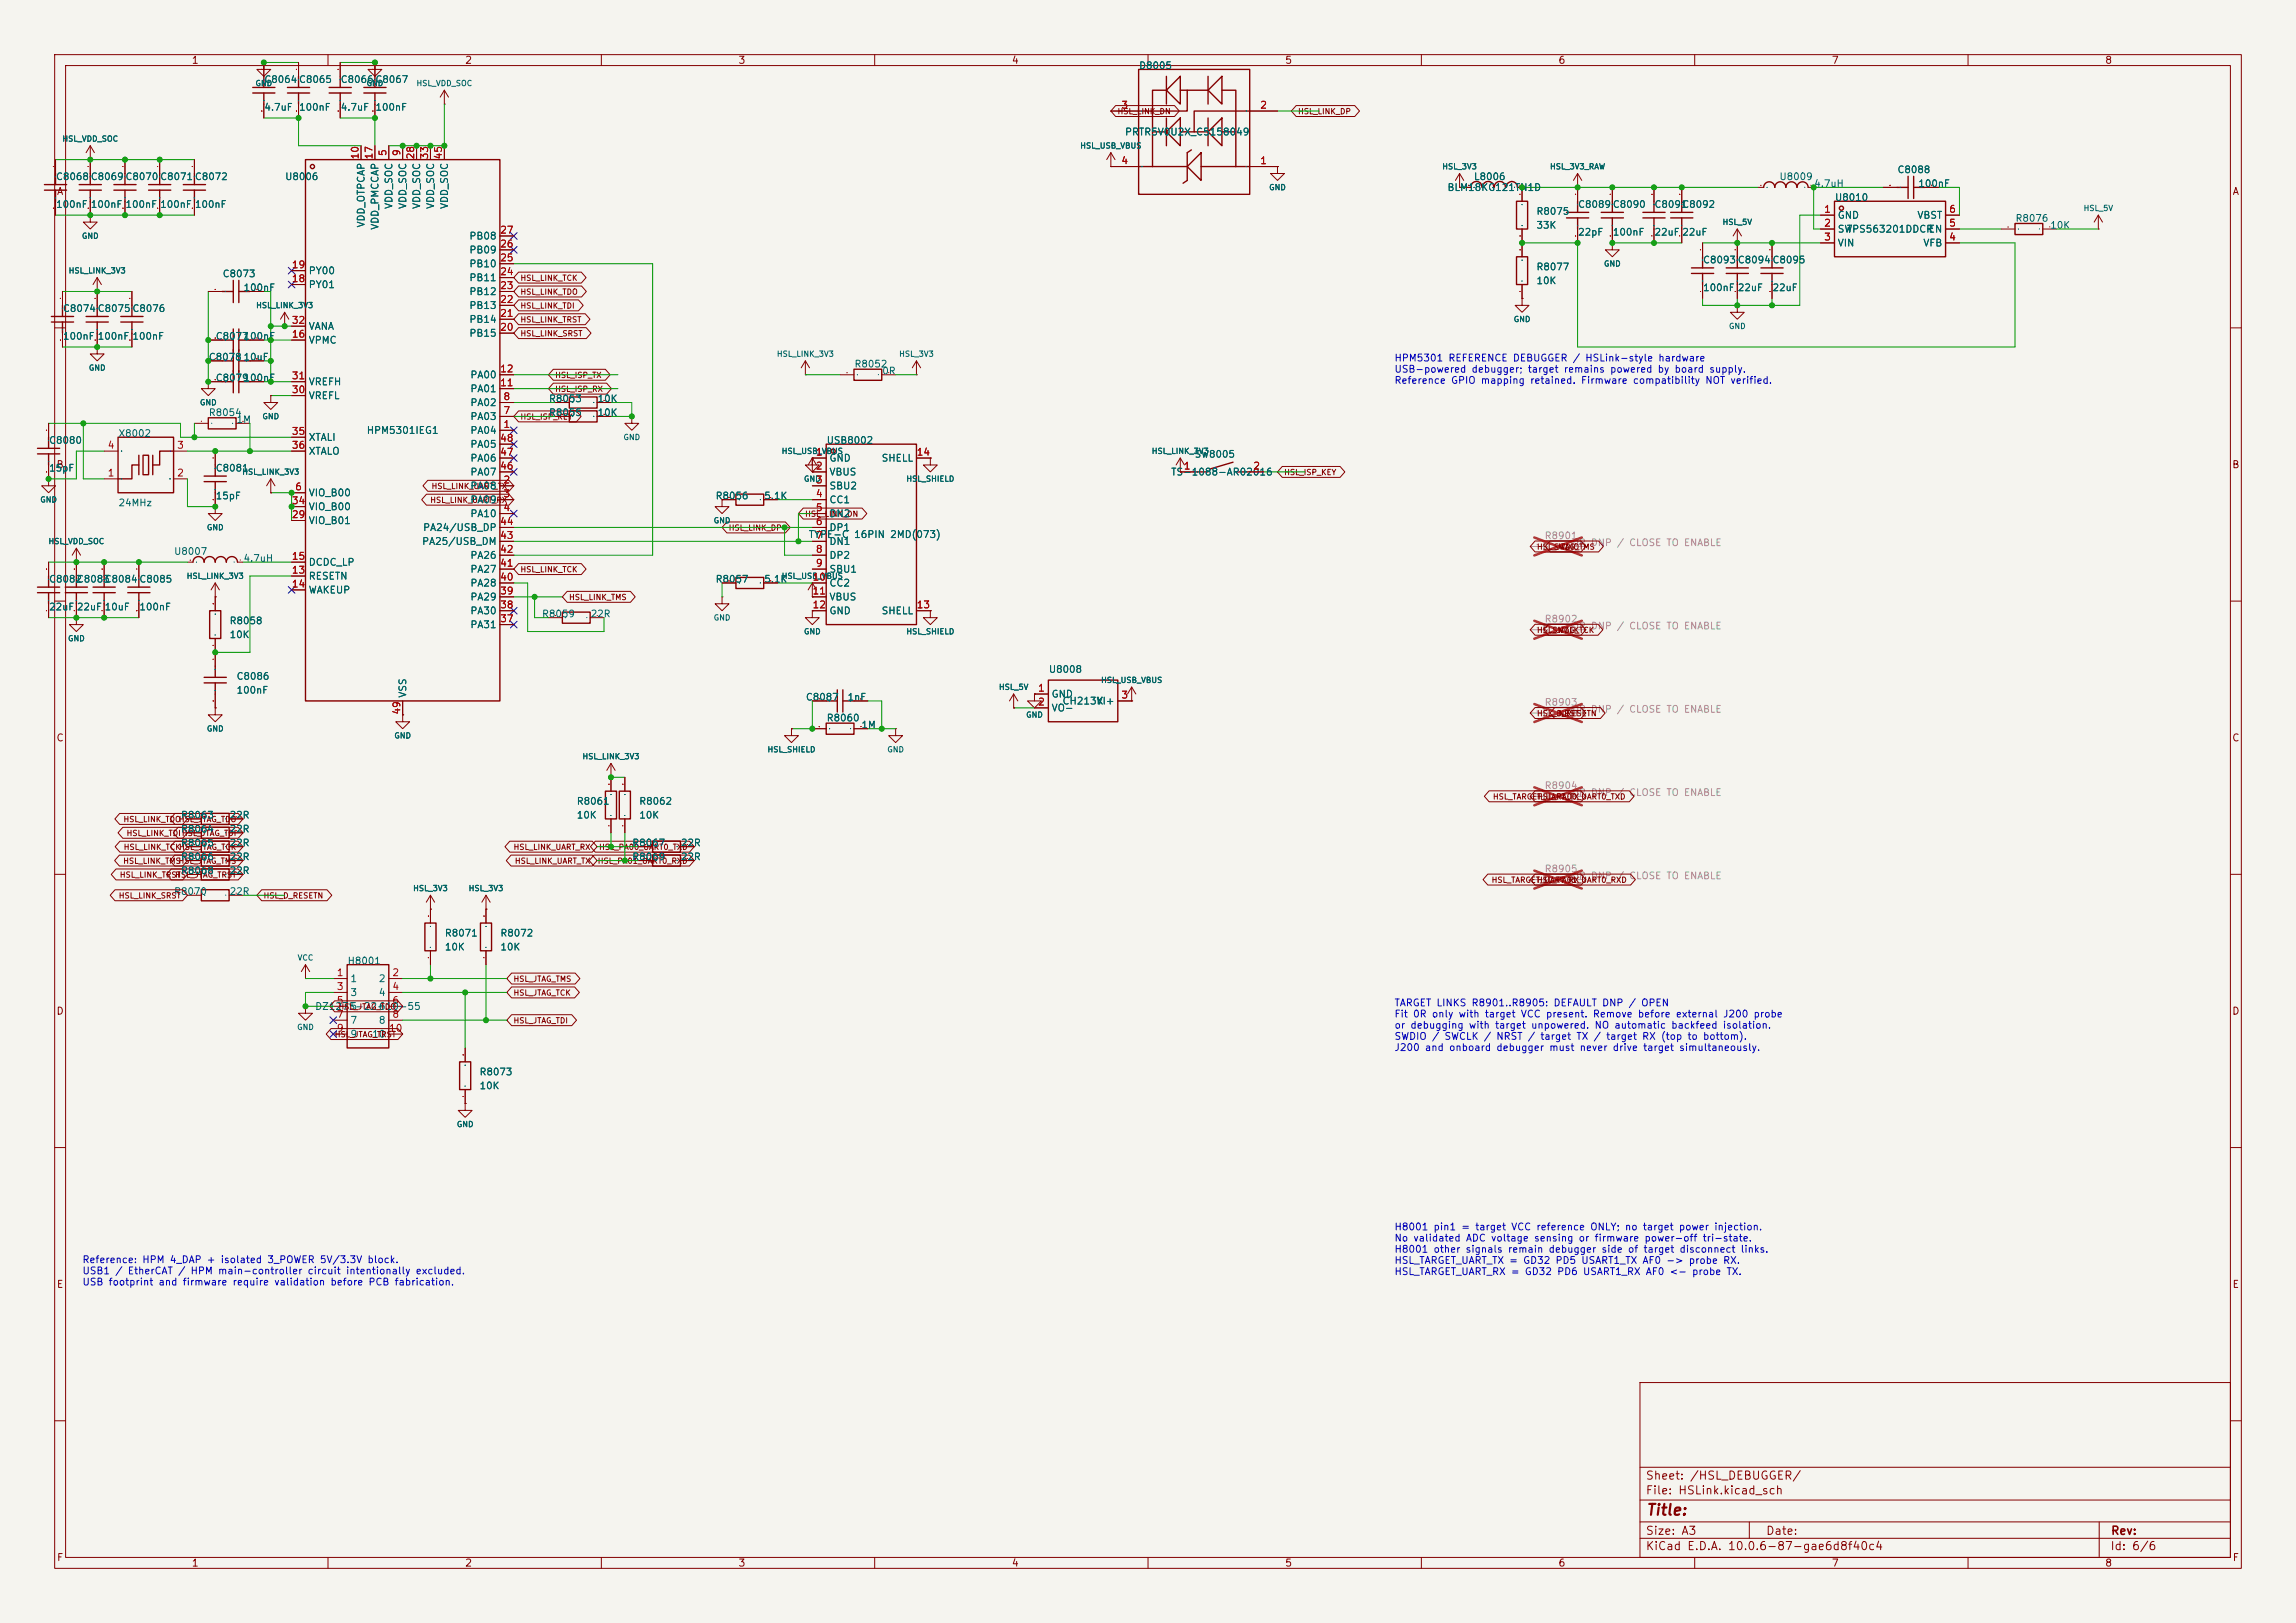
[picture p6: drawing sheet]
<svg xmlns="http://www.w3.org/2000/svg" width="420mm" height="297mm" viewBox="0 0 420 297" stroke-linecap="round" stroke-linejoin="round" font-family="sans-serif">
<defs><g id="words">
<text font-size="2" fill="#840000" x="301" y="277.8">Title:</text>
<g font-size="1.5" fill="#840000">
<text x="300.9" y="273.8">File: HSLink.kicad_sch</text>
<text x="300.9" y="271.1">Sheet: /HSL_DEBUGGER/</text>
<text x="300.9" y="281.2">Size: A3</text>
<text x="322.9" y="281.2">Date:</text>
<text x="386" y="281.2">Rev:</text>
<text x="300.9" y="284">KiCad E.D.A. 10.0.6-87-gae6d8f40c4</text>
<text x="385.9" y="284">Id: 6/6</text>
</g>
<g font-size="1.3" fill="#840000">
<text x="35" y="12">1</text>
<text x="85" y="12">2</text>
<text x="135" y="12">3</text>
<text x="185" y="12">4</text>
<text x="235" y="12">5</text>
<text x="285" y="12">6</text>
<text x="335" y="12">7</text>
<text x="385" y="12">8</text>
<text x="10.3" y="36">A</text>
<text x="408.3" y="36">A</text>
<text x="10.2" y="86">B</text>
<text x="408.2" y="86">B</text>
<text x="10.2" y="136">C</text>
<text x="408.2" y="136">C</text>
<text x="10.2" y="186">D</text>
<text x="408.2" y="186">D</text>
<text x="10.3" y="236">E</text>
<text x="408.3" y="236">E</text>
<text x="10.3" y="286">F</text>
<text x="35" y="287">1</text>
<text x="85" y="287">2</text>
<text x="135" y="287">3</text>
<text x="185" y="287">4</text>
<text x="235" y="287">5</text>
<text x="285" y="287">6</text>
<text x="335" y="287">7</text>
<text x="385" y="287">8</text>
<text x="408.3" y="286">F</text>
</g>
<g font-size="1.3" fill="#a90000">
<text x="205" y="20.2">3</text>
<text x="230.4" y="20.2">2</text>
<text x="65.9" y="29.3" transform="rotate(-90 65.9 29.3)">10</text>
<text x="68.4" y="29.3" transform="rotate(-90 68.4 29.3)">17</text>
<text x="71" y="28.7" transform="rotate(-90 71 28.7)">5</text>
<text x="73.5" y="28.7" transform="rotate(-90 73.5 28.7)">9</text>
<text x="76.1" y="29.3" transform="rotate(-90 76.1 29.3)">28</text>
<text x="78.6" y="29.3" transform="rotate(-90 78.6 29.3)">33</text>
<text x="81.1" y="29.3" transform="rotate(-90 81.1 29.3)">45</text>
<text x="205" y="30.3">4</text>
<text x="230.4" y="30.3">1</text>
<text x="333.6" y="39.2">1</text>
<text x="333.6" y="41.8">2</text>
<text x="356.4" y="41.8">5</text>
<text x="356.4" y="39.2">6</text>
<text x="91.4" y="45.6">26</text>
<text x="91.4" y="43">27</text>
<text x="333.6" y="44.3">3</text>
<text x="356.4" y="44.3">4</text>
<text x="53.3" y="51.9">18</text>
<text x="53.3" y="49.4">19</text>
<text x="91.4" y="53.2">23</text>
<text x="91.4" y="50.7">24</text>
<text x="91.4" y="48.1">25</text>
<text x="53.3" y="59.6">32</text>
<text x="91.4" y="58.3">21</text>
<text x="91.4" y="55.7">22</text>
<text x="53.3" y="62.1">16</text>
<text x="91.4" y="60.8">20</text>
<text x="53.3" y="69.7">31</text>
<text x="91.4" y="71">11</text>
<text x="91.4" y="68.4">12</text>
<text x="53.3" y="72.3">30</text>
<text x="92" y="76.1">7</text>
<text x="92" y="73.5">8</text>
<text x="19.6" y="82.4">4</text>
<text x="32.3" y="82.4">3</text>
<text x="53.3" y="79.9">35</text>
<text x="53.3" y="82.4">36</text>
<text x="91.4" y="83.7">47</text>
<text x="91.4" y="81.1">48</text>
<text x="92" y="78.6">1</text>
<text x="149.1" y="83.7">1</text>
<text x="167.6" y="83.7">14</text>
<text x="19.6" y="87.5">1</text>
<text x="32.3" y="87.5">2</text>
<text x="91.4" y="86.2">46</text>
<text x="92" y="88.8">2</text>
<text x="149.1" y="86.2">2</text>
<text x="149.1" y="88.8">3</text>
<text x="216.4" y="86.2">1</text>
<text x="229.1" y="86.2">2</text>
<text x="53.3" y="95.1">29</text>
<text x="53.3" y="92.6">34</text>
<text x="53.9" y="90">6</text>
<text x="92" y="91.3">3</text>
<text x="92" y="93.8">4</text>
<text x="149.1" y="91.3">4</text>
<text x="149.1" y="93.8">5</text>
<text x="91.4" y="101.5">42</text>
<text x="91.4" y="98.9">43</text>
<text x="91.4" y="96.4">44</text>
<text x="149.1" y="96.4">6</text>
<text x="149.1" y="98.9">7</text>
<text x="149.1" y="101.5">8</text>
<text x="53.3" y="105.3">13</text>
<text x="53.3" y="107.8">14</text>
<text x="53.3" y="102.7">15</text>
<text x="91.4" y="106.5">40</text>
<text x="91.4" y="104">41</text>
<text x="148.5" y="106.5">10</text>
<text x="149.1" y="104">9</text>
<text x="91.4" y="111.6">38</text>
<text x="91.4" y="109.1">39</text>
<text x="148.5" y="109.1">11</text>
<text x="148.5" y="111.6">12</text>
<text x="167.6" y="111.6">13</text>
<text x="91.4" y="114.2">37</text>
<text x="73.5" y="130.9" transform="rotate(-90 73.5 130.9)">49</text>
<text x="189.8" y="126.9">1</text>
<text x="189.8" y="129.4">2</text>
<text x="205" y="128.1">3</text>
<text x="61.5" y="178.9">1</text>
<text x="71.7" y="178.9">2</text>
<text x="61.5" y="181.5">3</text>
<text x="61.5" y="184">5</text>
<text x="71.7" y="181.5">4</text>
<text x="71.7" y="184">6</text>
<text x="61.5" y="186.6">7</text>
<text x="61.5" y="189.1">9</text>
<text x="71.1" y="189.1">10</text>
<text x="71.7" y="186.6">8</text>
</g>
<g font-size="1.3" fill="#006464">
<text x="205.7" y="25.1">PRTR5V0U2X_C5158049</text>
<text x="264.7" y="35.3">BLM18KG121TN1D</text>
<text x="67" y="41.7" transform="rotate(-90 67 41.7)">VDD_OTPCAP</text>
<text x="72.1" y="38.4" transform="rotate(-90 72.1 38.4)">VDD_SOC</text>
<text x="74.6" y="38.4" transform="rotate(-90 74.6 38.4)">VDD_SOC</text>
<text x="77.2" y="38.4" transform="rotate(-90 77.2 38.4)">VDD_SOC</text>
<text x="79.7" y="38.4" transform="rotate(-90 79.7 38.4)">VDD_SOC</text>
<text x="82.2" y="38.4" transform="rotate(-90 82.2 38.4)">VDD_SOC</text>
<text x="336.1" y="40.3">GND</text>
<text x="350.6" y="40.3">VBST</text>
<text x="69.5" y="42.2" transform="rotate(-90 69.5 42.2)">VDD_PMCCAP</text>
<text x="85.7" y="46.7">PB09</text>
<text x="85.7" y="44.1">PB08</text>
<text x="336.1" y="42.9">SW</text>
<text x="336.1" y="45.4">VIN</text>
<text x="337.7" y="42.9">TPS563201DDCR</text>
<text x="351.7" y="45.4">VFB</text>
<text x="352.7" y="42.9">EN</text>
<text x="56.4" y="53">PY01</text>
<text x="56.4" y="50.5">PY00</text>
<text x="85.7" y="51.8">PB11</text>
<text x="85.7" y="49.2">PB10</text>
<text x="85.7" y="59.4">PB14</text>
<text x="85.7" y="56.8">PB13</text>
<text x="85.7" y="54.3">PB12</text>
<text x="56.4" y="63.2">VPMC</text>
<text x="56.4" y="60.7">VANA</text>
<text x="85.7" y="61.9">PB15</text>
<text x="56.4" y="70.8">VREFH</text>
<text x="85.9" y="69.5">PA00</text>
<text x="56.4" y="73.4">VREFL</text>
<text x="85.9" y="77.2">PA03</text>
<text x="85.9" y="74.6">PA02</text>
<text x="85.9" y="72.1">PA01</text>
<text x="56.4" y="81">XTALI</text>
<text x="56.4" y="83.5">XTALO</text>
<text x="67" y="79.7">HPM5301IEG1</text>
<text x="85.9" y="79.7">PA04</text>
<text x="85.9" y="82.2">PA05</text>
<text x="85.9" y="89.9">PA08</text>
<text x="85.9" y="87.3">PA07</text>
<text x="85.9" y="84.8">PA06</text>
<text x="151.6" y="84.8">GND</text>
<text x="151.6" y="87.3">VBUS</text>
<text x="151.6" y="89.9">SBU2</text>
<text x="161.2" y="84.8">SHELL</text>
<text x="214.1" y="87.3">TS-1088-AR02016</text>
<text x="56.4" y="91.1">VIO_B00</text>
<text x="56.4" y="93.7">VIO_B00</text>
<text x="85.9" y="92.4">PA09</text>
<text x="85.9" y="94.9">PA10</text>
<text x="151.6" y="92.4">CC1</text>
<text x="151.6" y="94.9">DN2</text>
<text x="56.4" y="96.2">VIO_B01</text>
<text x="77.1" y="100">PA25/USB_DM</text>
<text x="77.3" y="97.5">PA24/USB_DP</text>
<text x="147.8" y="98.8">TYPE-C 16PIN 2MD(073)</text>
<text x="151.6" y="97.5">DP1</text>
<text x="151.6" y="100">DN1</text>
<text x="56.4" y="106.4">RESETN</text>
<text x="56.4" y="103.8">DCDC_LP</text>
<text x="85.9" y="107.6">PA28</text>
<text x="85.9" y="105.1">PA27</text>
<text x="85.9" y="102.6">PA26</text>
<text x="151.6" y="102.6">DP2</text>
<text x="151.6" y="105.1">SBU1</text>
<text x="151.6" y="107.6">CC2</text>
<text x="56.4" y="108.9">WAKEUP</text>
<text x="85.9" y="112.7">PA30</text>
<text x="85.9" y="110.2">PA29</text>
<text x="151.6" y="110.2">VBUS</text>
<text x="151.6" y="112.7">GND</text>
<text x="161.2" y="112.7">SHELL</text>
<text x="85.9" y="115.3">PA31</text>
<text x="74.6" y="127.8" transform="rotate(-90 74.6 127.8)">VSS</text>
<text x="192.3" y="128">GND</text>
<text x="192.3" y="130.5">VO-</text>
<text x="194.2" y="129.2">CH213K</text>
<text x="200.5" y="129.2">VI+</text>
<text x="57.5" y="185.1">DZ127S-22-10-55</text>
<text x="64" y="180">1</text>
<text x="64" y="182.6">3</text>
<text x="64" y="185.1">5</text>
<text x="69.2" y="180">2</text>
<text x="69.2" y="182.6">4</text>
<text x="69.2" y="185.1">6</text>
<text x="64" y="187.7">7</text>
<text x="64" y="190.2">9</text>
<text x="68" y="190.2">10</text>
<text x="69.2" y="187.7">8</text>
</g>
<g font-size="1.3" fill="#0000c2">
<text x="255" y="66.5">HPM5301 REFERENCE DEBUGGER / HSLink-style hardware</text>
<text x="255" y="68.5">USB-powered debugger; target remains powered by board supply.</text>
<text x="255" y="70.5">Reference GPIO mapping retained. Firmware compatibility NOT verified.</text>
<text x="255" y="184.5">TARGET LINKS R8901..R8905: DEFAULT DNP / OPEN</text>
<text x="255" y="186.5">Fit 0R only with target VCC present. Remove before external J200 probe</text>
<text x="255" y="188.5">or debugging with target unpowered. NO automatic backfeed isolation.</text>
<text x="255" y="190.6">SWDIO / SWCLK / NRST / target TX / target RX (top to bottom).</text>
<text x="255" y="192.6">J200 and onboard debugger must never drive target simultaneously.</text>
<text x="255" y="225.5">H8001 pin1 = target VCC reference ONLY; no target power injection.</text>
<text x="255" y="227.5">No validated ADC voltage sensing or firmware power-off tri-state.</text>
<text x="15" y="231.5">Reference: HPM 4_DAP + isolated 3_POWER 5V/3.3V block.</text>
<text x="15" y="233.5">USB1 / EtherCAT / HPM main-controller circuit intentionally excluded.</text>
<text x="255" y="229.5">H8001 other signals remain debugger side of target disconnect links.</text>
<text x="255" y="231.6">HSL_TARGET_UART_TX = GD32 PD5 USART1_TX AF0 -&gt; probe RX.</text>
<text x="255" y="233.6">HSL_TARGET_UART_RX = GD32 PD6 USART1_RX AF0 &lt;- probe TX.</text>
<text x="15" y="235.5">USB footprint and firmware require validation before PCB fabrication.</text>
</g>
<g font-size="1.2" fill="#006464">
<text x="48.2" y="15.5">C8064C8065</text>
<text x="62.2" y="15.5">C8066C8067</text>
<text x="208.3" y="12.9">D8005</text>
<text x="48.2" y="20.6">4.7uF</text>
<text x="54.6" y="20.6">100nF</text>
<text x="62.2" y="20.6">4.7uF</text>
<text x="68.6" y="20.6">100nF</text>
<text x="10.1" y="33.3">C8068C8069C8070C8071C8072</text>
<text x="52.1" y="33.3">U8006</text>
<text x="269.5" y="33.3">L8006</text>
<text x="325.4" y="33.3">U8009</text>
<text x="331.7" y="34.5">4.7uH</text>
<text x="347" y="32">C8088</text>
<text x="350.8" y="34.5">100nF</text>
<text x="10.1" y="38.3">100nF 100nF 100nF 100nF 100nF</text>
<text x="280.9" y="39.6">R8075</text>
<text x="288.6" y="38.3">C8089C8090</text>
<text x="302.5" y="38.3">C8091</text>
<text x="307.6" y="38.3">C8092</text>
<text x="335.6" y="37.1">U8010</text>
<text x="368.6" y="40.9">R8076</text>
<text x="280.9" y="42.1">33K</text>
<text x="288.6" y="43.4">22pF</text>
<text x="294.9" y="43.4">100nF</text>
<text x="302.5" y="43.4">22uF 22uF</text>
<text x="374.9" y="42.1">10K</text>
<text x="40.6" y="51">C8073</text>
<text x="44.4" y="53.6">100nF</text>
<text x="280.9" y="49.8">R8077</text>
<text x="280.9" y="52.3">10K</text>
<text x="311.4" y="48.5">C8093C8094C8095</text>
<text x="311.4" y="53.6">100nF 22uF</text>
<text x="324.1" y="53.6">22uF</text>
<text x="11.4" y="57.4">C8074C8075C8076</text>
<text x="11.4" y="62.5">100nF 100nF 100nF</text>
<text x="39.4" y="62.5">C8077</text>
<text x="44.4" y="62.5">100nF</text>
<text x="38.1" y="66.3">C807810uF</text>
<text x="39.4" y="70.1">C8079</text>
<text x="44.4" y="70.1">100nF</text>
<text x="156.2" y="67.5">R8052</text>
<text x="161.3" y="68.8">0R</text>
<text x="38.1" y="76.4">R8054</text>
<text x="43.2" y="77.7">1M</text>
<text x="100.3" y="73.9">R8053</text>
<text x="100.3" y="76.4">R8055</text>
<text x="109.2" y="73.9">10K</text>
<text x="109.2" y="76.4">10K</text>
<text x="8.9" y="81.5">C8080</text>
<text x="21.6" y="80.2">X8002</text>
<text x="151.1" y="81.5">USB8002</text>
<text x="8.9" y="86.6">15pF</text>
<text x="39.4" y="86.6">C8081</text>
<text x="218.4" y="84.1">SW8005</text>
<text x="21.6" y="92.9">24MHz</text>
<text x="39.4" y="91.7">15pF</text>
<text x="130.8" y="91.7">R8056</text>
<text x="139.7" y="91.7">5.1K</text>
<text x="31.7" y="101.8">U8007</text>
<text x="8.9" y="106.9">C8082</text>
<text x="14" y="106.9">C8083</text>
<text x="19" y="106.9">C8084C8085</text>
<text x="44.4" y="103.1">4.7uH</text>
<text x="130.8" y="106.9">R8057</text>
<text x="139.7" y="106.9">5.1K</text>
<text x="8.9" y="112">22uF 22uF 10uF</text>
<text x="25.4" y="112">100nF</text>
<text x="99" y="113.3">R8059</text>
<text x="107.9" y="113.3">22R</text>
<text x="41.9" y="114.5">R8058</text>
<text x="41.9" y="117.1">10K</text>
<text x="43.2" y="124.7">C8086</text>
<text x="191.8" y="123.4">U8008</text>
<text x="43.2" y="127.2">100nF</text>
<text x="147.3" y="128.5">C8087</text>
<text x="154.9" y="128.5">1nF</text>
<text x="151.1" y="132.3">R8060</text>
<text x="157.5" y="133.6">1M</text>
<text x="105.4" y="147.6">R8061</text>
<text x="116.8" y="147.6">R8062</text>
<text x="33" y="150.1">R8063</text>
<text x="33" y="155.2">R8065</text>
<text x="33" y="152.6">R8064</text>
<text x="41.9" y="150.1">22R</text>
<text x="41.9" y="155.2">22R</text>
<text x="41.9" y="152.6">22R</text>
<text x="105.4" y="150.1">10K</text>
<text x="115.6" y="155.2">R8067</text>
<text x="116.8" y="150.1">10K</text>
<text x="124.4" y="155.2">22R</text>
<text x="33" y="160.3">R8068</text>
<text x="33" y="157.7">R8066</text>
<text x="41.9" y="160.3">22R</text>
<text x="41.9" y="157.7">22R</text>
<text x="115.6" y="157.7">R8069</text>
<text x="124.4" y="157.7">22R</text>
<text x="31.7" y="164.1">R8070</text>
<text x="41.9" y="164.1">22R</text>
<text x="81.3" y="171.7">R8071</text>
<text x="91.4" y="171.7">R8072</text>
<text x="63.5" y="176.8">H8001</text>
<text x="81.3" y="174.2">10K</text>
<text x="91.4" y="174.2">10K</text>
<text x="87.6" y="197.1">R8073</text>
<text x="87.6" y="199.6">10K</text>
</g>
<g font-size="1.2" fill="#939391">
<text x="282.4" y="99">R8901</text>
<text x="287.5" y="100.2">0R DNP / CLOSE TO ENABLE</text>
<text x="282.4" y="114.2">R8902</text>
<text x="287.5" y="115.5">0R DNP / CLOSE TO ENABLE</text>
<text x="282.4" y="129.4">R8903</text>
<text x="287.5" y="130.7">0R DNP / CLOSE TO ENABLE</text>
<text x="282.4" y="144.7">R8904</text>
<text x="287.5" y="146">0R DNP / CLOSE TO ENABLE</text>
<text x="282.4" y="159.9">R8905</text>
<text x="287.5" y="161.2">0R DNP / CLOSE TO ENABLE</text>
</g>
<g font-size="1" fill="#006464">
<text x="46.6" y="16">GND</text>
<text x="67" y="16">GND</text>
<text x="76.1" y="16">HSL_VDD_SOC</text>
<text x="11.3" y="26.2">HSL_VDD_SOC</text>
<text x="197.5" y="27.4">HSL_USB_VBUS</text>
<text x="232.1" y="35">GND</text>
<text x="263.7" y="31.2">HSL_3V3</text>
<text x="283.4" y="31.2">HSL_3V3_RAW</text>
<text x="315" y="41.4">HSL_5V</text>
<text x="381" y="38.9">HSL_5V</text>
<text x="14.9" y="43.9">GND</text>
<text x="12.5" y="50.3">HSL_LINK_3V3</text>
<text x="293.3" y="49">GND</text>
<text x="46.8" y="56.6">HSL_LINK_3V3</text>
<text x="276.8" y="59.2">GND</text>
<text x="142" y="65.5">HSL_LINK_3V3</text>
<text x="164.4" y="65.5">HSL_3V3</text>
<text x="316.2" y="60.4">GND</text>
<text x="16.2" y="68.1">GND</text>
<text x="36.5" y="74.4">GND</text>
<text x="47.9" y="77">GND</text>
<text x="113.9" y="80.8">GND</text>
<text x="142.9" y="83.3">HSL_USB_VBUS</text>
<text x="210.6" y="83.3">HSL_LINK_3V3</text>
<text x="44.2" y="87.1">HSL_LINK_3V3</text>
<text x="147" y="88.4">GND</text>
<text x="165.7" y="88.4">HSL_SHIELD</text>
<text x="7.3" y="92.2">GND</text>
<text x="8.8" y="99.8">HSL_VDD_SOC</text>
<text x="37.7" y="97.3">GND</text>
<text x="130.5" y="96">GND</text>
<text x="34.1" y="106.2">HSL_LINK_3V3</text>
<text x="142.9" y="106.2">HSL_USB_VBUS</text>
<text x="130.5" y="113.8">GND</text>
<text x="12.3" y="117.6">GND</text>
<text x="147" y="116.3">GND</text>
<text x="165.7" y="116.3">HSL_SHIELD</text>
<text x="201.3" y="125.2">HSL_USB_VBUS</text>
<text x="182.6" y="126.5">HSL_5V</text>
<text x="187.6" y="131.6">GND</text>
<text x="37.7" y="134.1">GND</text>
<text x="72" y="135.4">GND</text>
<text x="140.3" y="137.9">HSL_SHIELD</text>
<text x="162.2" y="137.9">GND</text>
<text x="106.4" y="139.2">HSL_LINK_3V3</text>
<text x="75.5" y="163.3">HSL_3V3</text>
<text x="85.6" y="163.3">HSL_3V3</text>
<text x="54.4" y="176">VCC</text>
<text x="54.3" y="188.7">GND</text>
<text x="83.5" y="206.5">GND</text>
</g>
<g font-size="1" fill="#840000">
<text x="204.3" y="21.1">HSL_LINK_DN</text>
<text x="237.3" y="21.1">HSL_LINK_DP</text>
<text x="95.1" y="51.6">HSL_LINK_TCK</text>
<text x="95.1" y="59.2">HSL_LINK_TRST</text>
<text x="95.1" y="54.2">HSL_LINK_TDO</text>
<text x="95.1" y="56.7">HSL_LINK_TDI</text>
<text x="95.1" y="61.8">HSL_LINK_SRST</text>
<text x="101.5" y="69.4">HSL_ISP_TX</text>
<text x="101.5" y="71.9">HSL_ISP_RX</text>
<text x="95.1" y="77">HSL_ISP_KEY</text>
<text x="78.8" y="89.7">HSL_LINK_UART_TX</text>
<text x="234.8" y="87.2">HSL_ISP_KEY</text>
<text x="78.6" y="92.3">HSL_LINK_UART_RX</text>
<text x="147.2" y="94.8">HSL_LINK_DN</text>
<text x="133.2" y="97.3">HSL_LINK_DP</text>
<text x="281" y="100.8">HSL_JTAG_TMS</text>
<text x="284.1" y="100.8">SWDIO</text>
<text x="95.1" y="105">HSL_LINK_TCK</text>
<text x="104" y="110">HSL_LINK_TMS</text>
<text x="281" y="116.1">HSL_JTAG_TCK</text>
<text x="283.8" y="116.1">SWCLK</text>
<text x="281" y="131.3">HSL_D_RESETN</text>
<text x="285" y="131.3">NRST</text>
<text x="273" y="146.5">HSL_TARGET_UART_TX</text>
<text x="281" y="146.5">HSL_PA00_UART0_TXD</text>
<text x="22.5" y="150.7">HSL_LINK_TDO</text>
<text x="22.5" y="155.8">HSL_LINK_TCK</text>
<text x="23.1" y="153.2">HSL_LINK_TDIHSL_JTAG_TDI</text>
<text x="32.6" y="150.7">HSL_JTAG_TDO</text>
<text x="32.6" y="155.8">HSL_JTAG_TCK</text>
<text x="93.8" y="155.8">HSL_LINK_UART_RX</text>
<text x="109.5" y="155.8">HSL_PA00_UART0_TXD</text>
<text x="21.8" y="160.8">HSL_LINK_TRST</text>
<text x="22.4" y="158.3">HSL_LINK_TMS</text>
<text x="31.9" y="160.8">HSL_JTAG_TRST</text>
<text x="32.6" y="158.3">HSL_JTAG_TMS</text>
<text x="94.1" y="158.3">HSL_LINK_UART_TX</text>
<text x="109.2" y="158.3">HSL_PA01_UART0_RXD</text>
<text x="272.8" y="161.8">HSL_TARGET_UART_RX</text>
<text x="281" y="161.8">HSL_PA01_UART0_RXD</text>
<text x="21.6" y="164.7">HSL_LINK_SRST</text>
<text x="48.1" y="164.7">HSL_D_RESETN</text>
<text x="93.8" y="179.9">HSL_JTAG_TMS</text>
<text x="61.8" y="185">HSL_JTAG_TDO</text>
<text x="93.8" y="182.4">HSL_JTAG_TCK</text>
<text x="61.1" y="190.1">HSL_JTAG_TRST</text>
<text x="93.8" y="187.5">HSL_JTAG_TDI</text>
</g>
</g></defs>
<path d="M0 0h420v297h-420z" fill="#f5f4ef" stroke="#f5f4ef" stroke-width=".18"/>
<g fill="none" stroke="#840000" stroke-width=".18">
<path d="M10 10h400v277h-400zM12 12h396v273h-396zM48.3 11.4v1.3h1.2l-1.2 1.3-1.3-1.3h1.3M48.3 11.4h.1M48.3 11.4v2.6M48.3 19.1v2.5M54.6 11.4v2.6M54.6 19.1v2.5M60 10v2M62.2 11.4v2.6M62.2 19.1v2.5M68.6 11.4v1.3h1.2l-1.2 1.3-1.3-1.3h1.3"/>
<path d="M68.6 11.4h.1M68.6 11.4v2.6M68.6 19.1v2.5M81.3 19.1h.1M81.3 16.5l-.8 1.3M81.3 16.5l.7 1.3M81.3 16.5v2.6M110 10v2M160 10v2M204.1 19.3h10.7l.9 1-.9 1h-10.7l-.9-1zM210 10v2M237.1 19.3h10.7l.9 1-.9 1h-10.7l-.9-1z"/>
<path d="M260 10v2M310 10v2M360 10v2M10.2 29.2v2.6M10.2 36.8v2.6M16.5 29.2h.1M16.5 39.4v1.2h1.3l-1.3 1.3-1.3-1.3h1.3M16.5 39.4h.1M16.5 26.7v5.1M16.5 36.8v2.6M16.5 26.7l-.8 1.2M16.5 26.7l.8 1.2"/>
<path d="M22.9 29.2v2.6M22.9 36.8v2.6M29.2 29.2v2.6M29.2 36.8v2.6M35.6 29.2v2.6M35.6 36.8v2.6M66 26.7v2.5M68.6 26.7v2.5M71.1 26.7v2.5M73.7 26.7v2.5M76.2 26.7v2.5M78.7 26.7v2.5"/>
<path d="M81.3 26.7v2.5M203.2 30.5h.1M203.2 27.9l-.8 1.3M203.2 27.9l.8 1.3M203.2 27.9v2.6M203.2 30.5h5.1M203.2 20.3h5.1M228.6 30.5h5.1M228.6 20.3h5.1M233.7 30.5v1.3h1.2l-1.2 1.2-1.3-1.2h1.3M233.7 30.5h.1M267 34.3h.1"/>
<path d="M267 31.8l-.8 1.2M267 31.8l.8 1.2M267 31.8v2.5M268.3 34.3h.7M277.7 34.3h.7v2.5M288.6 34.3h.1M288.6 31.8l-.8 1.2M288.6 31.8l.7 1.2M288.6 31.8v5M294.9 34.3v2.5M302.5 34.3v2.5M307.6 34.3v2.5"/>
<path d="M321.6 34.3h1M330.7 34.3h1.1M333 39.4h2.6M344.5 34.3h2.5M352.1 34.3h2.5M355.9 39.4h2.5M383.8 39.4l-.7 1.2M383.8 39.4l.8 1.2M383.8 39.4v2.5M11.4 53.3v2.6M17.8 53.3h.1M17.8 50.8v5.1"/>
<path d="M17.8 50.8l-.8 1.3M17.8 50.8l.7 1.3M24.1 53.3v2.6M38.1 53.3h2.5M45.7 53.3h2.6M52.1 59.7h.1M52.1 57.2l-.8 1.2M52.1 57.2l.7 1.2M52.1 57.2v2.5M53.3 52.1h2.6M53.3 49.5h2.6M53.3 59.7h2.6"/>
<path d="M91.4 53.3h2.6M91.4 58.4h2.6M91.4 55.9h2.6M91.4 50.8h2.6M91.4 48.3h2.6M91.4 45.7h2.6M91.4 43.2h2.6M94.9 60h12.3l.9 1-.9 1h-12.3l-.9-1zM94.9 57.4h12.1l.9 1-.9 1h-12.1l-.9-1zM94.9 52.3h11.5l.9 1-.9 1h-11.5l-.9-1zM94.9 49.8h11.4l.9 1-.9 1h-11.4l-.9-1zM94.9 54.9h10.9l.9 1-.9 1h-10.9l-.9-1z"/>
<path d="M278.4 54.6v1.3h1.3l-1.3 1.3-1.3-1.3h1.3M278.4 54.6h.1M278.4 41.9v5.1M278.4 52.1v2.5M288.6 41.9v2.6M294.9 44.5v1.2h1.3l-1.3 1.3-1.2-1.3h1.2M294.9 44.5h.1M294.9 41.9v2.6M302.5 41.9v2.6M307.6 41.9v2.6M311.4 44.5v2.5M311.4 52.1v2.5"/>
<path d="M317.8 44.5h.1M317.8 55.9v1.3h1.3l-1.3 1.2-1.3-1.2h1.3M317.8 55.9h.1M317.8 41.9l-.8 1.3M317.8 41.9l.8 1.3M317.8 41.9v5.1M317.8 52.1v2.5M324.1 44.5v2.5M324.1 52.1v2.5M333 41.9h2.6M333 44.5h2.6M355.9 41.9h2.5"/>
<path d="M355.9 44.5h2.5M366 41.9h2.6M373.7 41.9h2.5M383.8 41.9h.1M8.9 77.5v2.5M10 60h2M11.4 61v2.5M17.8 63.5v1.3h1.2l-1.2 1.2-1.3-1.2h1.3M17.8 63.5h.1M17.8 61v2.5M24.1 61v2.5M35.6 77.5h2.5"/>
<path d="M38.1 69.9v1.2h1.3l-1.3 1.3-1.3-1.3h1.3M38.1 69.9h.1M38.1 66h2.5M38.1 69.9h2.5M38.1 62.2h2.5M43.2 77.5h2.5M45.7 66h2.6M45.7 69.9h2.6M45.7 62.2h2.6M49.5 72.4v1.3h1.3l-1.3 1.2-1.2-1.2h1.2M49.5 72.4h.1M53.3 69.9h2.6"/>
<path d="M53.3 62.2h2.6M53.3 72.4h2.6M91.4 73.7h2.6M91.4 76.2h2.6M91.4 68.6h2.6M91.4 78.7h2.6M91.4 71.1h2.6M91.4 61h2.6M94.9 75.2h10.5l.9 1-.9 1h-10.5l-.9-1zM101.2 67.6h9.5l.9 1-.9 1h-9.5l-.9-1zM101.2 70.1h9.8l.8 1-.8 1h-9.8l-.9-1zM101.6 73.7h2.5"/>
<path d="M101.6 76.2h2.5M109.2 73.7h2.6M109.2 76.2h2.6M115.6 76.2v1.3h1.2l-1.2 1.2-1.3-1.2h1.3M115.6 76.2h.1M147.3 68.6h.1M147.3 66l-.7 1.3M147.3 66l.8 1.3M147.3 66v2.6M153.7 68.6h2.5M161.3 68.6h2.5M167.6 68.6h.1"/>
<path d="M167.6 66l-.7 1.3M167.6 66l.8 1.3M167.6 66v2.6M408 60h2M8.9 87.6v1.3h1.3l-1.3 1.3-1.3-1.3h1.3M8.9 87.6h.1M8.9 85.1v2.5M19 87.6h2.6M19 82.6h2.6M31.7 87.6h2.6M31.7 82.6h2.6M39.4 92.7v1.3h1.2l-1.2 1.3-1.3-1.3h1.3"/>
<path d="M39.4 92.7h.1M39.4 82.6v2.5M39.4 90.2v2.5M49.5 90.2h.1M49.5 87.6l-.7 1.3M49.5 87.6l.8 1.3M49.5 87.6v2.6M53.3 82.6h2.6M53.3 90.2h2.6M53.3 95.3h2.6M53.3 92.7h2.6M53.3 80h2.6"/>
<path d="M78 90.4h15.1l.9 1-.9 1h-15.1l-.9-1zM78.2 87.9h14.9l.9 1-.9 1h-14.9l-.8-1zM91.4 83.8h2.6M91.4 86.4h2.6M91.4 88.9h2.6M91.4 91.4h2.6M91.4 94h2.6M91.4 96.5h2.6M91.4 99.1h2.6M91.4 81.3h2.6M132.1 91.4v1.3h1.2l-1.2 1.3-1.3-1.3h1.3M132.1 91.4h.1"/>
<path d="M132.1 91.4h2.5M133 95.5h10.7l.8 1-.8 1h-10.7l-.9-1zM139.7 91.4h2.5M146.9 93h10.8l.9 1-.9 1h-10.8l-.9-1zM148.6 86.4h.1M148.6 83.8v1.3h1.3l-1.3 1.3-1.3-1.3h1.3M148.6 83.8h.1M148.6 83.8l-.8 1.3M148.6 83.8l.8 1.3M148.6 83.8v2.6M148.6 83.8h2.5M148.6 86.4h2.5"/>
<path d="M148.6 88.9h2.5M148.6 91.4h2.5M148.6 94h2.5M148.6 96.5h2.5M148.6 99.1h2.5M167.6 83.8h2.6M170.2 83.8v1.3h1.2l-1.2 1.3-1.3-1.3h1.3M170.2 83.8h.1M215.9 86.4h.1M215.9 86.4h2.5M215.9 83.8l-.8 1.3M215.9 83.8l.8 1.3"/>
<path d="M215.9 83.8v2.6M228.6 86.4h2.5M234.6 85.4h10.5l.9 1-.9 1h-10.5l-.9-1zM280.8 99h11.6l.9 1-.9 1h-11.6l-.9-1zM283.5 99h5.7l.9 1-.9 1h-5.7l-.8-1zM8.9 102.9v2.5M8.9 110.5v2.5M10 110h2M14 113v1.3h1.2l-1.2 1.3-1.3-1.3h1.3M14 113h.1M14 102.9h.1M14 100.3v5.1"/>
<path d="M14 110.5v2.5M14 100.3l-.8 1.3M14 100.3l.7 1.3M19 102.9v2.5M19 110.5v2.5M25.4 102.9v2.5M25.4 110.5v2.5M34.3 102.9h1M39.4 109.2h.1M39.4 106.7v5.1M39.4 116.8v5.1M39.4 106.7l-.8 1.3"/>
<path d="M39.4 106.7l.7 1.3M43.4 102.9h1M53.3 102.9h2.6M53.3 105.4h2.6M53.3 108h2.6M91.4 101.6h2.6M91.4 104.1h2.6M91.4 106.7h2.6M91.4 109.2h2.6M91.4 111.8h2.6M91.4 114.3h2.6M94.9 103.1h11.4l.9 1-.9 1h-11.4l-.9-1z"/>
<path d="M100.3 113h2.6M103.7 108.2h11.6l.9 1-.9 1h-11.6l-.8-1zM107.9 113h2.6M132.1 109.2v1.3h1.2l-1.2 1.3-1.3-1.3h1.3M132.1 109.2h.1M132.1 106.7h2.5M139.7 106.7h2.5M148.6 111.8v1.2h1.3l-1.3 1.3-1.3-1.3h1.3M148.6 111.8h.1M148.6 109.2h.1M148.6 106.7v2.5M148.6 101.6h2.5"/>
<path d="M148.6 104.1h2.5M148.6 106.7h2.5M148.6 109.2h2.5M148.6 111.8h2.5M148.6 106.7l-.8 1.3M148.6 106.7l.8 1.3M167.6 111.8h2.6M170.2 111.8v1.2h1.2l-1.2 1.3-1.3-1.3h1.3M170.2 111.8h.1M280.8 114.2h11.5l.9 1-.9 1h-11.5l-.9-1zM283.2 114.2h6l.9 1-.9 1h-6l-.8-1zM408 110h2"/>
<path d="M39.4 129.5v1.3h1.2l-1.2 1.3-1.3-1.3h1.3M39.4 129.5h.1M39.4 127v2.5M73.7 130.8v1.3h1.2l-1.2 1.3-1.3-1.3h1.3M73.7 130.8h.1M73.7 128.3v2.5M111.8 139.7l-.8 1.3M111.8 139.7l.7 1.3M111.8 139.7v5.1M144.8 133.4v1.2h1.2l-1.2 1.3-1.3-1.3h1.3M144.8 133.4h.1M148.6 128.3h2.5"/>
<path d="M148.6 133.4h2.5M156.2 128.3h2.5M156.2 133.4h2.5M163.8 133.4v1.2h1.3l-1.3 1.3-1.2-1.3h1.2M163.8 133.4h.1M185.4 129.5h.1M185.4 127l-.7 1.3M185.4 127l.8 1.3M185.4 127v2.5M189.2 127v1.3h1.3l-1.3 1.2-1.2-1.2h1.2M189.2 127h.1M189.2 127h2.6"/>
<path d="M189.2 129.5h2.6M204.5 128.3h2.5M207 128.3h.1M207 125.7l-.8 1.3M207 125.7l.8 1.3M207 125.7v2.6M280.8 129.5h12l.8 1-.8 1h-12l-.9-1zM284.4 129.5h4.8l.9 1-.9 1h-4.8l-.9-1zM10 160h2M21.2 159h12.2l.9 1-.9 1h-12.2l-.9-1zM21.8 156.5h11.6l.9 1-.9 1h-11.6l-.8-1zM21.9 148.9h11.5l.9 1-.9 1h-11.5l-.9-1z"/>
<path d="M21.9 153.9h11.5l.9 1-.9 1h-11.5l-.8-1zM22.5 151.4h10.9l.9 1-.9 1h-10.9l-.9-1zM31.3 159h12.3l.8 1-.8 1h-12.3l-.8-1zM32 156.5h11.6l.8 1-.8 1h-11.6l-.9-1zM32 148.9h11.6l.8 1-.8 1h-11.6l-.9-1zM32 153.9h11.6l.8 1-.8 1h-11.6l-.8-1zM32.6 151.4h11l.8 1-.8 1h-11l-.9-1zM34.3 157.5h2.5M34.3 154.9h2.5M34.3 149.9h2.5M34.3 152.4h2.5M41.9 157.5h2.5"/>
<path d="M41.9 154.9h2.5M41.9 149.9h2.5M41.9 152.4h2.5M93.2 153.9h15.1l.9 1-.9 1h-15.1l-.8-1zM93.5 156.5h14.8l.9 1-.9 1h-14.8l-.9-1zM108.6 156.5h17.5l.9 1-.9 1h-17.5l-.8-1zM108.9 153.9h17.2l.9 1-.9 1h-17.2l-.9-1zM111.8 142.2h.1M111.8 149.9v2.5M114.3 142.2v2.6M114.3 149.9v2.5M116.8 157.5h2.6"/>
<path d="M116.8 154.9h2.6M124.5 157.5h2.5M124.5 154.9h2.5M272.2 160h17l.9 1-.9 1h-17l-.9-1zM272.4 144.7h16.8l.9 1-.9 1h-16.8l-.9-1zM280.8 144.7h17.2l.9 1-.9 1h-17.2l-.9-1zM280.8 160h17.5l.8 1-.8 1h-17.5l-.9-1zM408 160h2M21 162.8h12.4l.9 1-.9 1h-12.4l-.8-1zM34.3 160h2.5M34.3 163.8h2.5M41.9 160h2.5"/>
<path d="M41.9 163.8h2.5M47.9 162.8h11.9l.9 1-.9 1h-11.9l-.9-1zM55.9 179.1h.1M55.9 176.5l-.8 1.3M55.9 176.5l.7 1.3M55.9 176.5v2.6M61 179.1h2.5M71.1 179.1h2.6M78.7 166.4h.1M78.7 163.8v5.1M78.7 174v2.5M78.7 163.8l-.7 1.3"/>
<path d="M78.7 163.8l.8 1.3M88.9 166.4h.1M88.9 163.8l-.8 1.3M88.9 163.8l.8 1.3M88.9 163.8v5.1M88.9 174v2.5M93.6 178.1h11.6l.9 1-.9 1h-11.6l-.9-1zM55.9 184.2v1.2h1.2l-1.2 1.3-1.3-1.3h1.3M55.9 184.2h.1M60.5 188.2h12.3l.9 1-.9 1h-12.3l-.8-1zM61 181.6h2.5M61 184.2h2.5"/>
<path d="M61 186.7h2.5M61 189.2h2.5M61.2 183.1h11.6l.9 1.1-.9 1h-11.6l-.9-1zM71.1 181.6h2.6M71.1 184.2h2.6M71.1 186.7h2.6M71.1 189.2h2.6M85.1 191.8v2.5M85.1 199.4v2.5M93.6 180.6h11.5l.9 1-.9 1h-11.5l-.9-1zM93.6 185.7h11l.9 1-.9 1h-11l-.9-1zM10 210h2"/>
<path d="M85.1 201.9v1.3h1.3l-1.3 1.3-1.3-1.3h1.3M85.1 201.9h.1M408 210h2M300 253h108v32h-108zM10 260h2M300 278.5h108M300 274.5h108M300 268.5h108M320 278.5v3M384 278.5v6.5M408 260h2M60 285v2"/>
<path d="M110 285v2M160 285v2M210 285v2M260 285v2M300 281.5h108M310 285v2M360 285v2"/>
</g>
<g fill="none" stroke="#840000" stroke-width=".25">
<path d="M46.2 17h4.1M46.2 16h4.1M48.3 14v2M48.3 17v2.1M52.6 17h4M52.6 16h4M54.6 14v2M54.6 17v2.1M60.2 17h4.1M60.2 16h4.1M62.2 14v2M62.2 17v2.1"/>
<path d="M66.5 17h4.1M66.5 16h4.1M68.6 14v2M68.6 17v2.1M208.3 12.7h20.3v22.9h-20.3zM213.4 16.5h-2.6v14M213.4 14v5.1M215.9 14v5.1l-2.5-2.6zM215.9 16.5h5.1M217.2 16.5v3.8h-8.9M221 14v5.1M223.5 16.5h2.6v14"/>
<path d="M223.5 14v5.1l-2.5-2.6zM8.1 34.8h4.1M8.1 33.8h4.1M10.2 31.8v2M10.2 34.8v2M14.5 34.8h4M14.5 33.8h4M16.5 31.8v2M16.5 34.8v2M20.8 34.8h4.1M20.8 33.8h4.1M22.9 31.8v2"/>
<path d="M22.9 34.8v2M27.2 34.8h4M27.2 33.8h4M29.2 31.8v2M29.2 34.8v2M33.5 34.8h4.1M33.5 33.8h4.1M35.6 31.8v2M35.6 34.8v2M55.9 29.2h35.5v99.1h-35.5zM208.3 30.5h8.9M210.8 24.1h2.6"/>
<path d="M213.4 24.1l2.5-2.5v5.1zM213.4 21.6v5.1M215.9 24.1h5.1M217.2 30.5l2.5-2.6v5.1zM217.9 27.4l-.7 .5v5.1l-.8 .5M219.7 30.5h8.9M221 24.1l2.5-2.5v5.1zM221 21.6v5.1M223.5 24.1h2.6M228.6 20.3h-10.2v3.8M269.1 34.3a1.01 1.01 0 0 1 1-1.1 1.01 1.01 0 0 1 1 1.1M271.2 34.3a1.01 1.01 0 0 1 1-1.1 1.01 1.01 0 0 1 1 1.1"/>
<path d="M273.3 34.3a1.02 1.02 0 0 1 1.1-1.1 1.02 1.02 0 0 1 1 1.1M275.5 34.3a1.01 1.01 0 0 1 1.1-1.1 1.01 1.01 0 0 1 1 1.1M277.4 36.8h2v5.1h-2zM286.5 39.9h4.1M286.5 38.9h4.1M288.6 36.8v2.1M288.6 39.9v2M292.9 39.9h4.1M292.9 38.9h4.1M294.9 36.8v2.1M294.9 39.9v2M300.5 39.9h4.1"/>
<path d="M300.5 38.9h4.1M302.5 36.8v2.1M302.5 39.9v2M305.6 39.9h4.1M305.6 38.9h4.1M307.6 36.8v2.1M307.6 39.9v2M322.6 34.3a1.02 1.02 0 0 1 1-1 1.02 1.02 0 0 1 1 1 1.02 1.02 0 0 1 1.1-1 1.02 1.02 0 0 1 1 1 1.02 1.02 0 0 1 1-1 1.02 1.02 0 0 1 1 1 1.02 1.02 0 0 1 1-1 1.02 1.02 0 0 1 1 1M335.6 36.8h20.3v10.2h-20.3zM347 34.3h2M349 32.3v4M350 34.3h2.1"/>
<path d="M350 32.3v4M9.4 58.9h4.1M9.4 57.9h4.1M11.4 55.9v2M11.4 58.9v2.1M15.7 58.9h4.1M15.7 57.9h4.1M17.8 55.9v2M17.8 58.9v2.1M22.1 58.9h4.1M22.1 57.9h4.1M24.1 55.9v2"/>
<path d="M24.1 58.9v2.1M40.6 53.3h2.1M42.7 51.3v4.1M43.7 51.3v4.1M43.7 53.3h2M277.4 47h2v5.1h-2zM309.4 50h4.1M309.4 49h4.1M311.4 47v2M311.4 50v2.1M315.8 50h4M315.8 49h4"/>
<path d="M317.8 47v2M317.8 50v2.1M322.1 50h4.1M322.1 49h4.1M324.1 47v2M324.1 50v2.1M368.6 40.9h5.1v2h-5.1zM38.1 76.5h5.1v2h-5.1zM40.6 66h2.1M40.6 69.9h2.1M40.6 62.2h2.1M42.7 60.2v11.7"/>
<path d="M43.7 66h2M43.7 60.2v11.7M43.7 69.9h2M43.7 62.2h2M104.1 72.6h5.1v2.1h-5.1zM104.1 75.2h5.1v2h-5.1zM156.2 67.6h5.1v2h-5.1zM6.9 83.1h4M6.9 82h4M8.9 80v2M8.9 83.1v2M21.6 80h10.1v10.2h-10.1z"/>
<path d="M25.4 85.1h-1.3v2.5h-2.5M25.4 83.3v3.6M26.2 83.3h1v3.6h-1zM27.9 83.3v3.6M31.7 82.6h-2.5v2.5h-1.3M37.3 88.1h4.1M37.3 87.1h4.1M39.4 85.1v2M39.4 88.1v2.1M134.6 90.4h5.1v2.1h-5.1zM151.1 81.3h16.5v33h-16.5zM218.4 86.4h2.6"/>
<path d="M225.6 84.6l-4.4 1.3M226.1 86.4h2.5M6.9 107.4h4M6.9 108.5h4M8.9 105.4v2M8.9 108.5v2M11.9 107.4h4.1M11.9 108.5h4.1M14 105.4v2M14 108.5v2M17 107.4h4.1M17 108.5h4.1"/>
<path d="M19 105.4v2M19 108.5v2M23.4 107.4h4M23.4 108.5h4M25.4 105.4v2M25.4 108.5v2M35.3 102.9a1.02 1.02 0 0 1 1-1 1.02 1.02 0 0 1 1 1 1.02 1.02 0 0 1 1.1-1 1.02 1.02 0 0 1 1 1 1.02 1.02 0 0 1 1-1 1.02 1.02 0 0 1 1 1 1.02 1.02 0 0 1 1-1 1.02 1.02 0 0 1 1 1M38.4 111.8h2v5h-2zM102.9 112h5v2h-5zM134.6 105.7h5.1v2h-5.1zM37.3 125h4.1M37.3 124h4.1"/>
<path d="M39.4 121.9v2.1M39.4 125v2M151.1 132.3h5.1v2.1h-5.1zM151.1 128.3h2.1M153.2 126.2v4.1M154.2 128.3h2M154.2 126.2v4.1M191.8 124.5h12.7v7.6h-12.7zM36.8 159h5.1v2h-5.1zM36.8 148.8h5.1v2.1h-5.1zM36.8 153.9h5.1v2.1h-5.1zM36.8 151.4h5.1v2h-5.1z"/>
<path d="M36.8 156.5h5.1v2h-5.1zM110.7 144.8h2.1v5.1h-2.1zM113.3 144.8h2v5.1h-2zM119.4 156.5h5.1v2h-5.1zM119.4 153.9h5.1v2.1h-5.1zM36.8 162.8h5.1v2h-5.1zM63.5 176.5h7.6v15.3h-7.6zM77.7 168.9h2.1v5.1h-2.1zM87.9 168.9h2v5.1h-2zM84.1 194.3h2v5.1h-2z"/>
<circle cx="57.2" cy="30.5" r=".38"/>
<circle cx="336.8" cy="38.1" r=".38"/>
<circle cx="152.4" cy="82.6" r=".38"/>
</g>
<path d="M282.5 99h5v2h-5zM282.5 114.2h5v2.1h-5zM282.5 129.5h5v2h-5zM282.5 159.9h5v2.1h-5zM282.5 144.7h5v2h-5z" fill="none" stroke="#9c9b98" stroke-width=".25"/>
<path d="M279.9 115.2h2.6M279.9 100h2.6M287.5 115.2h2.6M287.5 100h2.6M279.9 130.5h2.6M287.5 130.5h2.6M279.9 145.7h2.6M287.5 145.7h2.6M279.9 161h2.6M287.5 161h2.6" fill="none" stroke="#9c9b98" stroke-width=".18"/>
<path d="M280.7 98.4l8.6 3.2M289.3 98.4l-8.6 3.2M280.7 113.6l8.6 3.3M289.3 113.6l-8.6 3.3M280.7 128.8l8.6 3.3M289.3 128.8l-8.6 3.3M280.7 159.3l8.6 3.3M280.7 144.1l8.6 3.3M289.3 159.3l-8.6 3.3M289.3 144.1l-8.6 3.3" fill="none" stroke="#e12e31" stroke-width=".46"/>
<g fill="none" stroke="#009600" stroke-width=".18">
<path d="M48.3 11.4h6.3M62.2 11.4h6.4M81.3 19.1v7.6h-10.2M10.2 29.2h25.4M10.2 39.4h25.4M48.3 21.6h6.3v5.1h11.4M62.2 21.6h6.4v5.1M233.7 20.3h7.6M267 34.3h1.3M278.4 34.3h43.2M333 39.4h-3.8v16.5h-17.8v-1.3M344.5 34.3h-12.7v7.6h1.2"/>
<path d="M354.6 34.3h3.8v5.1M11.4 53.3h12.7M38.1 53.3v16.6M48.3 53.3h1.2v16.6M49.5 59.7h3.8M94 48.3h25.4v53.3h-25.4M278.4 44.5h10.2v19h80v-19h-10.2M294.9 44.5h12.7M311.4 44.5h21.6M317.8 54.6v1.3M324.1 54.6v1.3M358.4 41.9h7.6"/>
<path d="M376.2 41.9h7.6M8.9 77.5h24.1v2.5h20.3M11.4 63.5h12.7M15.2 77.5v10.1h3.8M35.6 77.5v2.5M45.7 77.5v5.1M48.3 62.2h5M48.3 69.9h5M48.3 66h1.2M49.5 72.4h3.8M94 76.2h7.6M94 68.6h19"/>
<path d="M94 73.7h7.6M94 71.1h19M111.8 73.7h3.8v2.5h-3.8M147.3 68.6h6.4M163.8 68.6h3.8M19 82.6h-5v5h-5.1M34.3 87.6v5.1h5.1M34.3 82.6h19M49.5 90.2h3.8v5.1M94 96.5h54.6M94 99.1h54.6M142.2 91.4h6.4"/>
<path d="M143.5 96.5v5.1h5.1M148.6 94h-2.6v5.1M231.1 86.4h7.7M8.9 102.9h25.4M8.9 113h16.5M44.4 102.9h8.9M53.3 105.4h-7.6v14h-6.3M94 106.7h2.5v8.9h14v-2.6M94 109.2h8.9M97.8 109.2v3.8h2.5M132.1 106.7v2.5M142.2 106.7h6.4"/>
<path d="M148.6 128.3v5.1h-3.8M158.7 128.3h2.6v5.1M158.7 133.4h5.1M185.4 129.5h3.8M109.2 157.5h7.6M109.2 154.9h7.6M111.8 152.4v2.5M111.8 142.2h2.5M114.3 152.4v5.1M44.4 163.8h7.7M55.9 179.1h5.1M73.7 179.1h19"/>
<path d="M78.7 176.5v2.6M88.9 176.5v10.2M61 181.6h-5.1v2.6h5.1M73.7 186.7h19M73.7 181.6h19M85.1 181.6v10.2"/>
</g>
<g fill="none" stroke="#000084" stroke-width=".18">
<path d="M52.7 51.5l1.2 1.2M52.7 48.9l1.2 1.2M53.9 51.5l-1.2 1.2M53.9 48.9l-1.2 1.2M93.4 45.1l1.2 1.2M93.4 42.6l1.2 1.2M94.6 45.1l-1.2 1.2M94.6 42.6l-1.2 1.2M93.4 78.1l1.2 1.2M94.6 78.1l-1.2 1.2M93.4 83.2l1.2 1.2M93.4 85.8l1.2 1.2"/>
<path d="M93.4 93.4l1.2 1.2M93.4 80.7l1.2 1.2M94.6 83.2l-1.2 1.2M94.6 85.8l-1.2 1.2M94.6 93.4l-1.2 1.2M94.6 80.7l-1.2 1.2M52.7 107.3l1.2 1.3M53.9 107.3l-1.2 1.3M93.4 113.7l1.2 1.2M93.4 111.2l1.2 1.2M94.6 113.7l-1.2 1.2M94.6 111.2l-1.2 1.2"/>
<path d="M60.4 186.1l1.2 1.2M60.4 188.6l1.2 1.2M61.6 186.1l-1.2 1.2M61.6 188.6l-1.2 1.2"/>
</g>
<g fill="#009600" stroke="#009600" stroke-width=".18">
<circle cx="49.5" cy="62.2" r=".46"/>
<circle cx="52.1" cy="59.7" r=".46"/>
<circle cx="49.5" cy="66" r=".46"/>
<circle cx="54.6" cy="21.6" r=".46"/>
<circle cx="48.3" cy="11.4" r=".46"/>
<circle cx="78.7" cy="26.7" r=".46"/>
<circle cx="81.3" cy="26.7" r=".46"/>
<circle cx="68.6" cy="11.4" r=".46"/>
<circle cx="68.6" cy="21.6" r=".46"/>
<circle cx="73.7" cy="26.7" r=".46"/>
<circle cx="76.2" cy="26.7" r=".46"/>
<circle cx="38.1" cy="66" r=".46"/>
<circle cx="97.8" cy="109.2" r=".46"/>
<circle cx="115.6" cy="76.2" r=".46"/>
<circle cx="49.5" cy="59.7" r=".46"/>
<circle cx="38.1" cy="62.2" r=".46"/>
<circle cx="38.1" cy="69.9" r=".46"/>
<circle cx="49.5" cy="69.9" r=".46"/>
<circle cx="17.8" cy="63.5" r=".46"/>
<circle cx="25.4" cy="102.9" r=".46"/>
<circle cx="14" cy="113" r=".46"/>
<circle cx="17.8" cy="53.3" r=".46"/>
<circle cx="16.5" cy="29.2" r=".46"/>
<circle cx="29.2" cy="39.4" r=".46"/>
<circle cx="22.9" cy="39.4" r=".46"/>
<circle cx="16.5" cy="39.4" r=".46"/>
<circle cx="29.2" cy="29.2" r=".46"/>
<circle cx="22.9" cy="29.2" r=".46"/>
<circle cx="146" cy="99.1" r=".46"/>
<circle cx="143.5" cy="96.5" r=".46"/>
<circle cx="161.3" cy="133.4" r=".46"/>
<circle cx="148.6" cy="133.4" r=".46"/>
<circle cx="111.8" cy="154.9" r=".46"/>
<circle cx="114.3" cy="157.5" r=".46"/>
<circle cx="111.8" cy="142.2" r=".46"/>
<circle cx="53.3" cy="90.2" r=".46"/>
<circle cx="35.6" cy="80" r=".46"/>
<circle cx="39.4" cy="82.6" r=".46"/>
<circle cx="45.7" cy="82.6" r=".46"/>
<circle cx="19" cy="102.9" r=".46"/>
<circle cx="39.4" cy="92.7" r=".46"/>
<circle cx="8.9" cy="87.6" r=".46"/>
<circle cx="14" cy="102.9" r=".46"/>
<circle cx="19" cy="113" r=".46"/>
<circle cx="53.3" cy="92.7" r=".46"/>
<circle cx="39.4" cy="119.4" r=".46"/>
<circle cx="15.2" cy="77.5" r=".46"/>
<circle cx="55.9" cy="184.2" r=".46"/>
<circle cx="88.9" cy="186.7" r=".46"/>
<circle cx="85.1" cy="181.6" r=".46"/>
<circle cx="78.7" cy="179.1" r=".46"/>
<circle cx="331.8" cy="34.3" r=".46"/>
<circle cx="324.1" cy="44.5" r=".46"/>
<circle cx="324.1" cy="55.9" r=".46"/>
<circle cx="302.5" cy="44.5" r=".46"/>
<circle cx="294.9" cy="34.3" r=".46"/>
<circle cx="317.8" cy="44.5" r=".46"/>
<circle cx="278.4" cy="34.3" r=".46"/>
<circle cx="278.4" cy="44.5" r=".46"/>
<circle cx="307.6" cy="34.3" r=".46"/>
<circle cx="302.5" cy="34.3" r=".46"/>
<circle cx="294.9" cy="44.5" r=".46"/>
<circle cx="288.6" cy="44.5" r=".46"/>
<circle cx="288.6" cy="34.3" r=".46"/>
<circle cx="317.8" cy="55.9" r=".46"/>
</g>
<use href="#words"/>
</svg>
